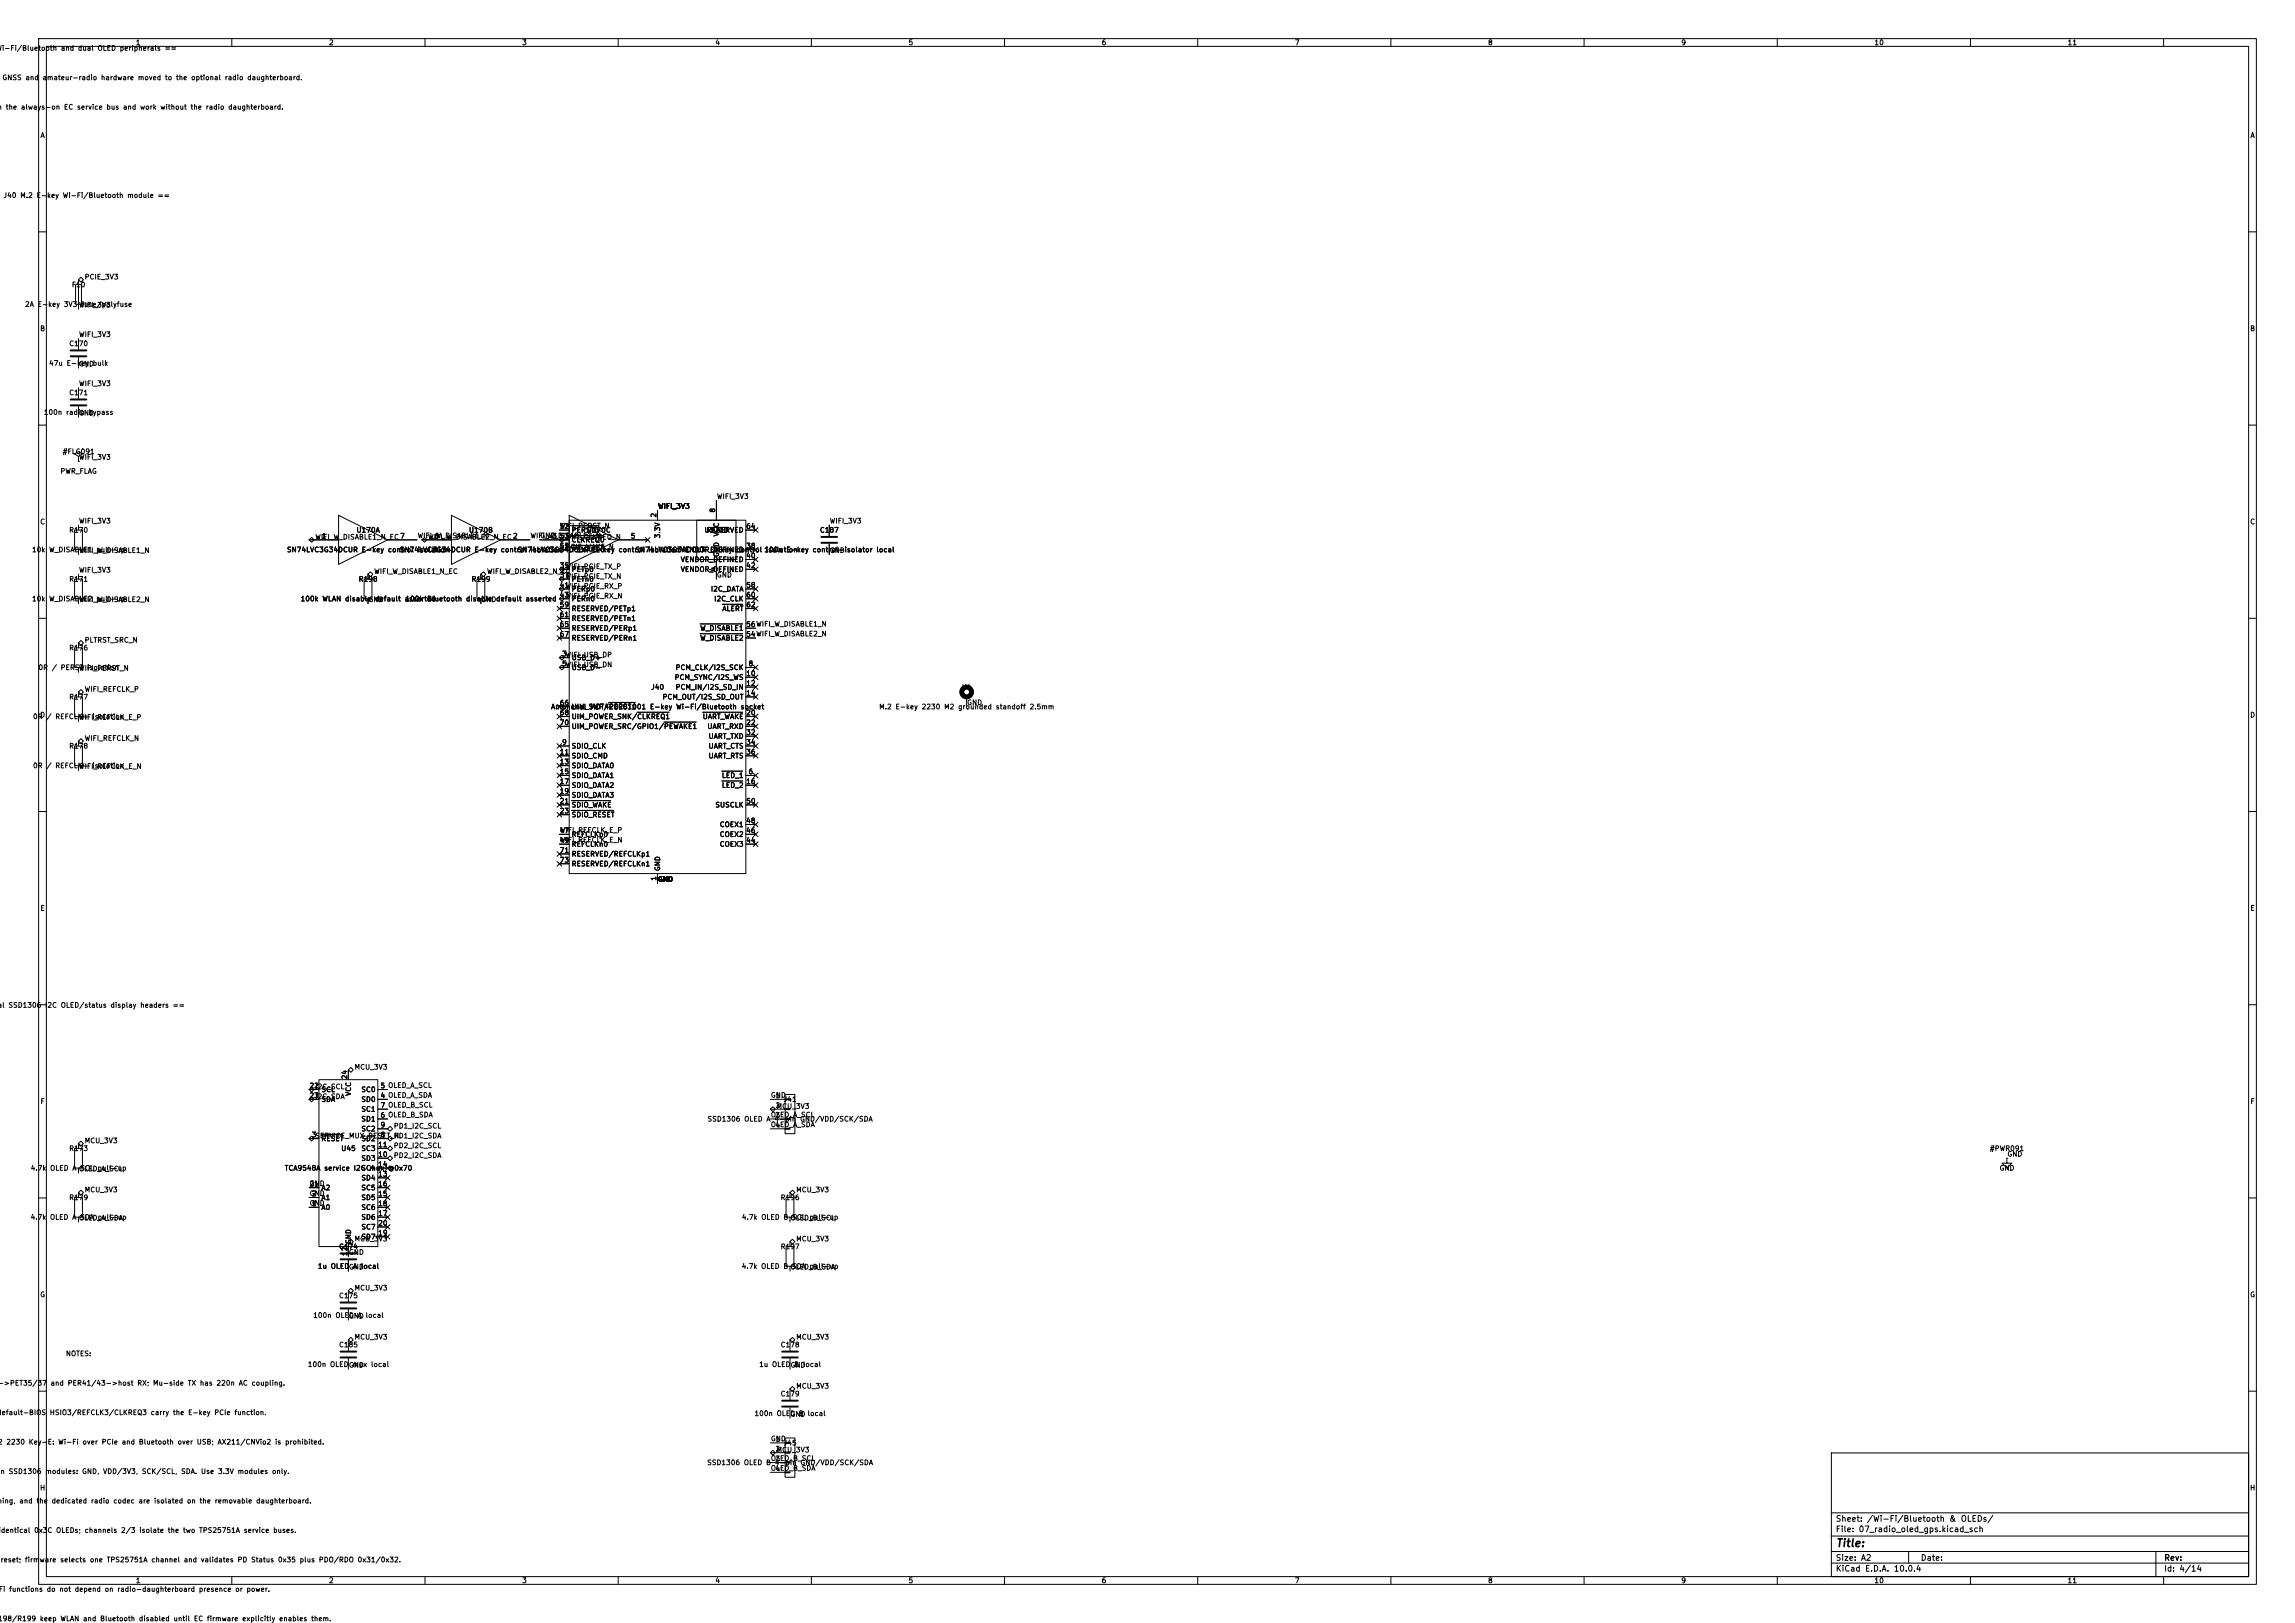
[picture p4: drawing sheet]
<svg xmlns="http://www.w3.org/2000/svg" width="594mm" height="420mm" viewBox="0 0 594 420" stroke-linecap="round" stroke-linejoin="round" font-family="sans-serif">
<defs><g id="words">
<text font-size="2" x="475" y="400.8">Title:</text>
<g font-size="1.5">
<text x="475" y="394.1">Sheet: /Wi-Fi/Bluetooth &amp; OLEDs/</text>
<text x="475" y="396.8">File: 07_radio_oled_gps.kicad_sch</text>
<text x="475" y="407">KiCad E.D.A. 10.0.4</text>
<text x="475" y="404.2">Size: A2</text>
<text x="497" y="404.2">Date:</text>
<text x="560" y="404.2">Rev:</text>
<text x="560" y="407">Id: 4/14</text>
</g>
<g font-size="1.3">
<text x="35" y="12">1</text>
<text x="85" y="12">2</text>
<text x="135" y="12">3</text>
<text x="185" y="12">4</text>
<text x="235" y="12">5</text>
<text x="285" y="12">6</text>
<text x="335" y="12">7</text>
<text x="385" y="12">8</text>
<text x="435" y="12">9</text>
<text x="485" y="12">10</text>
<text x="535" y="12">11</text>
<text x=".4" y="13.4">i-Fi/Bluetooth and dual OLED peripherals ==</text>
<text x=".5" y="21">GNSS and</text>
<text x="10.9" y="21">amateur-radio hardware moved to the optional radio daughterboard.</text>
<text x="-.8" y="28.7">n the always-on EC service bus and work without the radio daughterboard.</text>
<text x="10.3" y="36">A</text>
<text x="582.3" y="36">A</text>
<text x=".7" y="51.5">J40 M.2 E-key Wi-Fi/Bluetooth module ==</text>
<text x="18.5" y="74.6">F10</text>
<text x="21.8" y="72.6">PCIE_3V3</text>
<text x="6.3" y="79.7">2A E-key 3V3 WIFI_3V3</text>
<text x="20.9" y="79.7">fuse/polyfuse</text>
<text x="10.3" y="86">B</text>
<text x="17.8" y="89.9">C170</text>
<text x="20.3" y="87.5">WIFI_3V3</text>
<text x="582.3" y="86">B</text>
<text x="12.6" y="95">47u E-key</text>
<text x="20.3" y="95.1">GNDbulk</text>
<text x="20.3" y="100.2">WIFI_3V3</text>
<text x="11.2" y="107.7">100n radio bypass</text>
<text x="17.8" y="102.6">C171</text>
<text x="20.3" y="107.8">GND</text>
<text x="16.1" y="117.8">#FLG091</text>
<text x="20.3" y="119.3">WIFI_3V3</text>
<text x="15.5" y="122.9">PWR_FLAG</text>
<text x="170.2" y="132">WIFI_3V3</text>
<text x="185.4" y="129.4">WIFI_3V3</text>
<text x="10.3" y="136">C</text>
<text x="20.3" y="135.8">WIFI_3V3</text>
<text x="144.7" y="137.1">52</text>
<text x="144.8" y="137">WIFI_PERST_N</text>
<text x="170.2" y="134.1" transform="rotate(-90 170.2 134.1)">2</text>
<text x="185.4" y="132.8" transform="rotate(-90 185.4 132.8)">8</text>
<text x="193" y="137.1">64</text>
<text x="214.6" y="135.8">WIFI_3V3</text>
<text x="582.3" y="136">C</text>
<text x="8.2" y="143.2">10k</text>
<text x="12.6" y="143.2">W_DISABLE1 pull-up</text>
<text x="17.8" y="138.1">R170</text>
<text x="20.3" y="143.4">WIFI_W_DISABLE1_N</text>
<text x="74.1" y="143.2">SN74LVC3G34DCUR E-key control isolation</text>
<text x="81.5" y="139.9">WIFI_W_DISABLE1_N_EC7</text>
<text x="83.1" y="139.7">1</text>
<text x="92.1" y="138.1">U170A</text>
<text x="103.3" y="143.2">SN74LVC3G34DCUR E-key control isolation</text>
<text x="103.4" y="139.7">7</text>
<text x="107.9" y="139.6">WIFI_W_DISABLE1_N</text>
<text x="110.7" y="139.9">WIFI_W_DISABLE2_N_EC2</text>
<text x="112.3" y="139.7">6</text>
<text x="121.2" y="138.1">U170B</text>
<text x="132.6" y="139.7">2</text>
<text x="133.8" y="143.2">SN74LVC3G34DCUR E-key control isolationVENDOR_DEFINED</text>
<text x="137.2" y="139.6">WIFI_W_DISABLE2_N</text>
<text x="139.7" y="139.6">GND</text>
<text x="142.8" y="139.7">3</text>
<text x="144.7" y="139.7">53</text>
<text x="144.7" y="142.2">55</text>
<text x="146.2" y="142.5">PCIE_WAKE_N</text>
<text x="146.2" y="139.9">WIFI_CLKREQ_N</text>
<text x="147.8" y="138.1">PERST0</text>
<text x="147.8" y="140.7">CLKREQ0</text>
<text x="147.8" y="143.2">PEWAKE0</text>
<text x="151.7" y="138.1">U170C</text>
<text x="163.1" y="139.7">5</text>
<text x="164.3" y="143.2">SN74LVC3G34DCUR E-key control 100n E-key control-isolator local</text>
<text x="171.2" y="139.4" transform="rotate(-90 171.2 139.4)">3.3V</text>
<text x="182.2" y="138.1">U170D</text>
<text x="182.8" y="138.1">RESERVED</text>
<text x="186.4" y="139" transform="rotate(-90 186.4 139)">VCC</text>
<text x="193" y="142.2">38</text>
<text x="198.1" y="143.2">isolation</text>
<text x="212.1" y="138.1">C187</text>
<text x="214.6" y="143.4">GND</text>
<text x="20.3" y="148.5">WIFI_3V3</text>
<text x="96.7" y="148.8">WIFI_W_DISABLE1_N_EC</text>
<text x="125.9" y="148.8">WIFI_W_DISABLE2_N_EC</text>
<text x="144.7" y="147.3">35</text>
<text x="144.7" y="149.8">37</text>
<text x="146.2" y="147.5">WIFI_PCIE_TX_P</text>
<text x="147.8" y="148.3">PETp0</text>
<text x="176.1" y="145.8">VENDOR_DEFINED</text>
<text x="176.1" y="148.3">VENDOR_DEFINED</text>
<text x="185.4" y="148" transform="rotate(-90 185.4 148)">4</text>
<text x="185.4" y="149.7">GND</text>
<text x="186.4" y="144.3" transform="rotate(-90 186.4 144.3)">GND</text>
<text x="193" y="144.8">40</text>
<text x="193" y="147.3">42</text>
<text x="8.2" y="155.9">10k</text>
<text x="12.6" y="155.9">W_DISABLE2 pull-up</text>
<text x="17.8" y="150.8">R171</text>
<text x="77.7" y="155.9">100k WLAN disable default asserted</text>
<text x="92.7" y="150.8">R198</text>
<text x="104.8" y="155.9">100k Bluetooth disable default asserted</text>
<text x="104.8" y="155.9">100k Bluetooth disable</text>
<text x="121.9" y="150.8">R199</text>
<text x="144.7" y="152.4">41</text>
<text x="144.7" y="154.9">43</text>
<text x="146.2" y="155.2">WIFI_PCIE_RX_N</text>
<text x="146.2" y="152.6">WIFI_PCIE_RX_P</text>
<text x="146.2" y="150.1">WIFI_PCIE_TX_N</text>
<text x="147.8" y="150.8">PETn0</text>
<text x="147.8" y="153.4">PERp0</text>
<text x="147.8" y="155.9">PERn0</text>
<text x="183.9" y="153.4">I2C_DATA</text>
<text x="184.7" y="155.9">I2C_CLK</text>
<text x="193" y="152.4">58</text>
<text x="193" y="154.9">60</text>
<text x="20.3" y="156.1">WIFI_W_DISABLE2_N</text>
<text x="95.2" y="156.1">GND</text>
<text x="124.5" y="156.1">GNDdefault asserted</text>
<text x="144.7" y="157.5">59</text>
<text x="144.7" y="160">61</text>
<text x="147.8" y="158.5">RESERVED/PETp1</text>
<text x="147.8" y="161">RESERVED/PETn1</text>
<text x="186.8" y="158.5">ALERT</text>
<text x="193" y="157.5">62</text>
<text x="21.8" y="166.6">PLTRST_SRC_N</text>
<text x="144.7" y="162.5">65</text>
<text x="144.7" y="165.1">67</text>
<text x="147.8" y="163.5">RESERVED/PERp1</text>
<text x="147.8" y="166.1">RESERVED/PERn1</text>
<text x="181.1" y="166.1">W_DISABLE2</text>
<text x="181.1" y="163.5">W_DISABLE1</text>
<text x="193" y="165.1">54WIFI_W_DISABLE2_N</text>
<text x="193" y="162.5">56WIFI_W_DISABLE1_N</text>
<text x="193" y="165.1">54</text>
<text x="193" y="162.5">56</text>
<text x="9.8" y="173.7">0R / PERST isolation</text>
<text x="17.8" y="168.6">R176</text>
<text x="20.3" y="173.9">WIFI_PERST_N</text>
<text x="145.3" y="170.2">3WIFI_USB_DP</text>
<text x="145.3" y="172.7">5WIFI_USB_DN</text>
<text x="145.3" y="170.2">3</text>
<text x="145.3" y="172.7">5</text>
<text x="147.8" y="171.2">USB_D+</text>
<text x="147.8" y="173.7">USB_D-</text>
<text x="174.7" y="173.7">PCM_CLK/I2S_SCK</text>
<text x="193.6" y="172.7">8</text>
<text x="21.8" y="179.3">WIFI_REFCLK_P</text>
<text x="168.4" y="178.8">J40</text>
<text x="174.5" y="176.2">PCM_SYNC/I2S_WS</text>
<text x="174.7" y="178.8">PCM_IN/I2S_SD_IN</text>
<text x="193" y="175.2">10</text>
<text x="193" y="177.8">12</text>
<text x="248.8" y="178.8">H4</text>
<text x="10.3" y="186">D</text>
<text x="17.8" y="181.3">R177</text>
<text x="142.5" y="183.9">Amphenol MDT420E01001 E-key Wi-Fi/Bluetooth socket</text>
<text x="144.7" y="182.9">66</text>
<text x="144.7" y="185.4">68</text>
<text x="147.8" y="183.9">UIM_SWP/PERST1</text>
<text x="171.3" y="181.3">PCM_OUT/I2S_SD_OUT</text>
<text x="193" y="180.3">14</text>
<text x="193" y="185.4">20</text>
<text x="227.4" y="183.9">M.2 E-key 2230 M2 grounded standoff 2.5mm</text>
<text x="250.2" y="182.8">GND</text>
<text x="582.3" y="186">D</text>
<text x="8.4" y="186.4">0R / REFCLK+ isolation</text>
<text x="20.3" y="186.6">WIFI_REFCLK_E_P</text>
<text x="21.8" y="192">WIFI_REFCLK_N</text>
<text x="144.7" y="187.9">70</text>
<text x="147.8" y="186.4">UIM_POWER_SNK/CLKREQ1</text>
<text x="147.8" y="188.9">UIM_POWER_SRC/GPIO1/PEWAKE1</text>
<text x="181.7" y="186.4">UART_WAKE</text>
<text x="183" y="188.9">UART_RXD</text>
<text x="183.3" y="191.5">UART_TXD</text>
<text x="193" y="187.9">22</text>
<text x="193" y="190.5">32</text>
<text x="17.8" y="194">R178</text>
<text x="144.7" y="195.6">11</text>
<text x="145.3" y="193">9</text>
<text x="147.8" y="194">SDIO_CLK</text>
<text x="147.8" y="196.6">SDIO_CMD</text>
<text x="183.3" y="194">UART_CTS</text>
<text x="183.3" y="196.6">UART_RTS</text>
<text x="193" y="193">34</text>
<text x="193" y="195.6">36</text>
<text x="8.4" y="199.1">0R / REFCLK- isolation</text>
<text x="20.3" y="199.3">WIFI_REFCLK_E_N</text>
<text x="144.7" y="198.1">13</text>
<text x="144.7" y="200.6">15</text>
<text x="144.7" y="203.2">17</text>
<text x="147.8" y="199.1">SDIO_DATA0</text>
<text x="147.8" y="201.6">SDIO_DATA1</text>
<text x="186.7" y="201.6">LED_1</text>
<text x="193" y="203.2">16</text>
<text x="193.6" y="200.6">6</text>
<text x="144.7" y="205.7">19</text>
<text x="144.7" y="208.3">21</text>
<text x="147.8" y="204.2">SDIO_DATA2</text>
<text x="147.8" y="206.7">SDIO_DATA3</text>
<text x="147.8" y="209.3">SDIO_WAKE</text>
<text x="185" y="209.3">SUSCLK</text>
<text x="186.7" y="204.2">LED_2</text>
<text x="193" y="208.3">50</text>
<text x="144.7" y="210.8">23</text>
<text x="144.7" y="215.9">47</text>
<text x="144.8" y="215.8">WIFI_REFCLK_E_P</text>
<text x="147.8" y="211.8">SDIO_RESET</text>
<text x="186.2" y="214.3">COEX1</text>
<text x="193" y="215.9">46</text>
<text x="193" y="213.3">48</text>
<text x="144.7" y="218.4">49</text>
<text x="144.7" y="221">71</text>
<text x="144.8" y="218.3">WIFI_REFCLK_E_N</text>
<text x="147.8" y="216.9">REFCLKp0</text>
<text x="147.8" y="219.4">REFCLKn0</text>
<text x="147.8" y="222">RESERVED/REFCLKp1</text>
<text x="186.2" y="219.4">COEX3</text>
<text x="186.2" y="216.9">COEX2</text>
<text x="193" y="218.4">44</text>
<text x="144.7" y="223.5">73</text>
<text x="147.8" y="224.5">RESERVED/REFCLKn1</text>
<text x="171.2" y="225.6" transform="rotate(-90 171.2 225.6)">GND</text>
<text x="170.2" y="228" transform="rotate(-90 170.2 228)">1</text>
<text x="170.2" y="228.5">GND</text>
<text x="10.3" y="236">E</text>
<text x="582.3" y="236">E</text>
<text x="-.7" y="261.1">al SSD1306 I2C OLED/status display headers ==</text>
<text x="80" y="281.9">22</text>
<text x="90.1" y="279.4" transform="rotate(-90 90.1 279.4)">24</text>
<text x="91.6" y="277.1">MCU_3V3</text>
<text x="98.4" y="281.9">5 OLED_A_SCL</text>
<text x="98.4" y="281.9">5</text>
<text x="10.3" y="286">F</text>
<text x="80" y="284.5">23</text>
<text x="81.5" y="284.7">I2C_SDA</text>
<text x="81.5" y="282.2">I2C_SCL</text>
<text x="83.1" y="282.9">SCL</text>
<text x="83.1" y="285.5">SDA</text>
<text x="91.1" y="283.7" transform="rotate(-90 91.1 283.7)">VCC</text>
<text x="93.4" y="285.5">SD0</text>
<text x="93.4" y="282.9">SC0</text>
<text x="93.4" y="288">SC1</text>
<text x="98.4" y="284.5">4 OLED_A_SDA</text>
<text x="98.4" y="287">7 OLED_B_SCL</text>
<text x="98.4" y="284.5">4</text>
<text x="98.4" y="287">7</text>
<text x="199.4" y="284.4">GND</text>
<text x="200.6" y="284.5">1</text>
<text x="200.6" y="287">2</text>
<text x="200.9" y="287.2">MCU_3V3</text>
<text x="202.7" y="285.5">J41</text>
<text x="582.3" y="286">F</text>
<text x="93.4" y="290.5">SD1</text>
<text x="93.4" y="293.1">SC2</text>
<text x="98.4" y="289.5">6 OLED_B_SDA</text>
<text x="98.4" y="292.1">9</text>
<text x="98.4" y="289.5">6</text>
<text x="101.8" y="292.3">PD1_I2C_SCL</text>
<text x="183" y="290.5">SSD1306 OLED A 4-pin GND/VDD/SCK/SDA</text>
<text x="199.4" y="292">OLED_A_SDA</text>
<text x="199.4" y="289.4">OLED_A_SCL</text>
<text x="200.6" y="289.5">3</text>
<text x="200.6" y="292.1">4</text>
<text x="17.8" y="298.2">R173</text>
<text x="21.8" y="296.1">MCU_3V3</text>
<text x="80.6" y="294.6">3SERVICE_MUX_RESET_N</text>
<text x="80.6" y="294.6">3</text>
<text x="83.1" y="295.6">RESET</text>
<text x="88.2" y="298.2">U45</text>
<text x="93.4" y="295.6">SD2</text>
<text x="93.4" y="298.2">SC3</text>
<text x="97.7" y="299.7">10</text>
<text x="97.7" y="297.2">11</text>
<text x="98.4" y="294.6">8</text>
<text x="101.8" y="297.4">PD2_I2C_SCL</text>
<text x="101.8" y="299.9">PD2_I2C_SDA</text>
<text x="101.8" y="294.9">PD1_I2C_SDA</text>
<text x="514.9" y="298.2">#PWR091</text>
<text x="519.4" y="299.6">GND</text>
<text x="7.8" y="303.2">4.7k</text>
<text x="12.8" y="303.2">OLED A OLED_A_SCL</text>
<text x="20.6" y="303.2">SCL pull-up</text>
<text x="73.6" y="303.2">TCA9548A service I2C mux @0x70</text>
<text x="93.4" y="300.7">SD3</text>
<text x="93.4" y="305.8">SD4</text>
<text x="93.4" y="303.2">SC4</text>
<text x="97.7" y="304.8">13</text>
<text x="97.7" y="302.2">14</text>
<text x="517.4" y="303.2">GND</text>
<text x="17.8" y="310.9">R179</text>
<text x="21.8" y="308.8">MCU_3V3</text>
<text x="80" y="307.3">21</text>
<text x="80" y="309.8">GND</text>
<text x="80" y="307.2">GND</text>
<text x="80.6" y="309.9">2</text>
<text x="83.1" y="310.9">A1</text>
<text x="83.1" y="308.3">A2</text>
<text x="93.4" y="310.9">SD5</text>
<text x="93.4" y="308.3">SC5</text>
<text x="97.7" y="309.9">15</text>
<text x="97.7" y="307.3">16</text>
<text x="201.9" y="310.9">R196</text>
<text x="205.9" y="308.8">MCU_3V3</text>
<text x="7.8" y="315.9">4.7k</text>
<text x="12.8" y="315.9">OLED A OLED_A_SDA</text>
<text x="20.6" y="315.9">SDA pull-up</text>
<text x="80" y="312.3">GND</text>
<text x="80.6" y="312.4">1</text>
<text x="83.1" y="313.4">A0</text>
<text x="93.4" y="315.9">SD6</text>
<text x="93.4" y="313.4">SC6</text>
<text x="97.7" y="314.9">17</text>
<text x="97.7" y="312.4">18</text>
<text x="97.7" y="317.5">20</text>
<text x="191.9" y="315.9">4.7k OLED B OLED_B_SCL</text>
<text x="204.9" y="315.9">SCL pull-up</text>
<text x="87.6" y="323.6">C174</text>
<text x="91.1" y="322.1" transform="rotate(-90 91.1 322.1)">GND</text>
<text x="91.6" y="321.5">MCU_3V3</text>
<text x="93.4" y="321">SD7</text>
<text x="93.4" y="318.5">SC7</text>
<text x="97.7" y="320">19</text>
<text x="201.9" y="323.6">R197</text>
<text x="205.9" y="321.5">MCU_3V3</text>
<text x="82.1" y="328.6">1u OLEDGND</text>
<text x="82.1" y="328.6">1u OLED</text>
<text x="90.1" y="325.2" transform="rotate(-90 90.1 325.2)">12</text>
<text x="90.2" y="325">GND</text>
<text x="91.2" y="328.6">A local</text>
<text x="191.8" y="328.6">4.7k OLED B OLED_B_SDA</text>
<text x="204.9" y="328.6">SDA pull-up</text>
<text x="10.3" y="336">G</text>
<text x="91.6" y="334.2">MCU_3V3</text>
<text x="582.3" y="336">G</text>
<text x="80.9" y="341.3">100n OLED A</text>
<text x="87.6" y="336.3">C175</text>
<text x="90.2" y="341.5">GND local</text>
<text x="91.6" y="346.9">MCU_3V3</text>
<text x="205.9" y="346.9">MCU_3V3</text>
<text x="16.9" y="351.2">NOTES:</text>
<text x="87.6" y="349">C185</text>
<text x="201.9" y="349">C178</text>
<text x="-.7" y="358.9">-&gt;PET35/37</text>
<text x="13" y="358.9">and PER41/43-&gt;host RX; Mu-side TX has 220n AC coupling.</text>
<text x="79.5" y="354">100n OLEDGND</text>
<text x="91" y="354">mux local</text>
<text x="196.4" y="354">1u OLEDGND</text>
<text x="205.4" y="354">B local</text>
<text x="205.9" y="359.6">MCU_3V3</text>
<text x="201.9" y="361.7">C179</text>
<text x="-.9" y="366.5">default-BIOS</text>
<text x="12.7" y="366.5">HSIO3/REFCLK3/CLKREQ3 carry the E-key PCIe function.</text>
<text x="195.1" y="366.7">100n OLED B</text>
<text x="204.5" y="366.9">GND local</text>
<text x="-.7" y="374.1">2 2230 Key-E: Wi-Fi over PCIe and Bluetooth over USB; AX211/CNVio2 is prohibited.</text>
<text x="199.4" y="373.3">GND</text>
<text x="200.6" y="373.4">1</text>
<text x="200.6" y="375.9">2</text>
<text x="200.9" y="376.1">MCU_3V3</text>
<text x="202.7" y="374.4">J45</text>
<text x="-.6" y="381.7">in SSD1306 modules: GND, VDD/3V3, SCK/SCL, SDA. Use 3.3V modules only.</text>
<text x="182.9" y="379.4">SSD1306 OLED B 4-pin GND/VDD/SCK/SDA</text>
<text x="199.4" y="378.3">OLED_B_SCL</text>
<text x="199.4" y="380.9">OLED_B_SDA</text>
<text x="200.6" y="378.4">3</text>
<text x="200.6" y="381">4</text>
<text x="-.7" y="389.3">hing, and the dedicated radio codec are isolated on the removable daughterboard.</text>
<text x="10.2" y="386">H</text>
<text x="582.2" y="386">H</text>
<text x="-.5" y="397">identical 0x3C OLEDs; channels 2/3 isolate the two TPS25751A service buses.</text>
<text x="0" y="404.6">reset; firmware selects one TPS25751A channel and validates PD Status 0x35 plus PDO/RDO 0x31/0x32.</text>
<text x="-.4" y="412.2">Fi functions do not depend on radio-daughterboard presence or power.</text>
<text x="35" y="410">1</text>
<text x="85" y="410">2</text>
<text x="135" y="410">3</text>
<text x="185" y="410">4</text>
<text x="235" y="410">5</text>
<text x="285" y="410">6</text>
<text x="335" y="410">7</text>
<text x="385" y="410">8</text>
<text x="435" y="410">9</text>
<text x="485" y="410">10</text>
<text x="535" y="410">11</text>
<text x="-.6" y="419.8">198/R199 keep WLAN and Bluetooth disabled until EC firmware explicitly enables them.</text>
</g>
</g></defs>
<g fill="none" stroke="#000" stroke-width=".26">
<path d="M10 10h574v400h-574zM12 12h570v396h-570zM60 10v2M110 10v2M160 10v2M210 10v2M260 10v2M310 10v2M360 10v2M410 10v2M460 10v2M510 10v2"/>
<path d="M560 10v2M10 60h2M19.6 73.7h1.5v5h-1.5zM20.3 72.4l.7-.6 .6 .6-.6 .6zM20.3 72.4v7.6M582 60h2M20.3 87.6v2.8M20.3 92.5v2.8M10 110h2M20.3 118.1l1-.6-1-.7-1 .7 1 .6v1.3M20.3 119.4h.1M20.3 100.3v2.8"/>
<path d="M20.3 105.2v2.8M582 110h2M19.3 137.2h2v5h-2zM20.3 135.9v1.3M80 139.7l.6-.6 .7 .6-.7 .6zM80 139.7h7.6M87.6 133.4l12.7 6.3-12.7 6.4zM100.3 139.7h7.6M109.2 139.7l.7-.6 .6 .6-.6 .6zM109.2 139.7h7.6M116.8 133.4l12.7 6.3-12.7 6.4zM129.5 139.7h7.7"/>
<path d="M139.7 139.7h7.6M144.8 139.7l.6-.6 .6 .6-.6 .6zM144.8 137.2h2.5M147.3 134.6h45.7v91.5h-45.7zM147.3 133.4l12.7 6.3-12.7 6.4zM148 136.1h6.8M148 138.6h8.2M160 139.7h7.6M167 139.1l1.2 1.2M168.2 139.1l-1.2 1.2M170.2 132.1v2.5M180.3 134.6h10.2v10.2h-10.2z"/>
<path d="M185.4 129.5v5.1M193 137.2h2.6M195 136.6l1.2 1.2M196.2 136.6l-1.2 1.2M214.6 135.9v2.8M19.3 149.9h2v5h-2zM20.3 142.2v1.3M20.3 148.6v1.3M20.3 154.9v1.3M94.2 149.9h2.1v5h-2.1zM95.2 148.6l.7-.6 .6 .6-.6 .6zM95.2 148.6v1.3"/>
<path d="M95.2 154.9v1.3M123.4 149.9h2.1v5h-2.1zM124.5 148.6l.6-.6 .6 .6-.6 .6zM124.5 148.6v1.3M124.5 154.9v1.3M144.2 159.4l1.2 1.2M144.2 156.9l1.2 1.2M144.8 142.2l.6-.6 .6 .6-.6 .7zM144.8 154.9l.6-.6 .6 .6-.6 .7zM144.8 152.4l.6-.6 .6 .6-.6 .6zM144.8 149.9l.6-.7 .6 .7-.6 .6zM144.8 147.3h2.5"/>
<path d="M144.8 149.9h2.5M144.8 142.2h2.5M144.8 152.4h2.5M144.8 154.9h2.5M144.8 157.5h2.5M145.4 159.4l-1.2 1.2M145.4 156.9l-1.2 1.2M145.4 146.7l.6 .6-.6 .7-.6-.7zM148 141.1h8.3M185.4 144.8v5.1M187 156.4h5.2M193 147.3h2.6"/>
<path d="M193 142.2h2.6M193 144.8h2.6M193 152.4h2.6M193 154.9h2.6M193 157.5h2.6M195 156.9l1.2 1.2M195 154.3l1.2 1.2M195 151.8l1.2 1.2M195 146.7l1.2 1.2M195 144.2l1.2 1.2M195 141.6l1.2 1.2M196.2 146.7l-1.2 1.2"/>
<path d="M196.2 151.8l-1.2 1.2M196.2 156.9l-1.2 1.2M196.2 141.6l-1.2 1.2M196.2 154.3l-1.2 1.2M196.2 144.2l-1.2 1.2M214.6 140.7v2.8M10 160h2M19.3 167.6h2v5.1h-2zM20.3 179.1l.7-.7 .6 .7-.6 .6zM20.3 166.4v1.2M20.3 172.7v1.3M20.3 179.1v1.2"/>
<path d="M21 165.7l.6 .7-.6 .6-.7-.6zM144.2 164.5l1.2 1.2M144.2 162l1.2 1.2M144.8 172.7l.6-.6 .6 .6-.6 .7zM144.8 170.2l.6-.7 .6 .7-.6 .6zM144.8 160h2.5M144.8 170.2h2.5M144.8 172.7h2.5M144.8 165.1h2.5M144.8 162.6h2.5M145.4 164.5l-1.2 1.2M145.4 162l-1.2 1.2"/>
<path d="M181.2 164h11M181.2 161.5h11M193 172.7h2.6M193 175.3h2.6M193 177.8h2.6M193 165.1h2.6M193 162.6h2.6M195 179.7l1.2 1.2M195 177.2l1.2 1.2M195 174.7l1.2 1.2M195 172.1l1.2 1.2M196.2 172.1l-1.2 1.2"/>
<path d="M196.2 179.7l-1.2 1.2M196.2 177.2l-1.2 1.2M196.2 174.7l-1.2 1.2M582 160h2M19.3 180.3h2v5.1h-2zM19.3 193h2v5.1h-2zM20.3 191.8l.7-.7 .6 .7-.6 .6zM20.3 185.4v1.3M20.3 191.8v1.2M20.3 198.1v1.3M144.2 182.3l1.2 1.2M144.2 187.4l1.2 1.2"/>
<path d="M144.2 184.8l1.2 1.2M144.2 197.5l1.2 1.2M144.2 195l1.2 1.2M144.2 192.4l1.2 1.2M144.8 193h2.5M144.8 195.6h2.5M144.8 198.1h2.5M144.8 185.4h2.5M144.8 188h2.5M144.8 182.9h2.5M145.4 182.3l-1.2 1.2M145.4 187.4l-1.2 1.2"/>
<path d="M145.4 184.8l-1.2 1.2M145.4 197.5l-1.2 1.2M145.4 195l-1.2 1.2M145.4 192.4l-1.2 1.2M157.6 181.8h6.8M164.9 184.3h8.3M171.8 186.9h8.4M181.9 184.3h10.3M186.8 199.6h5.4M193 193h2.6M193 195.6h2.6M193 180.3h2.6"/>
<path d="M193 185.4h2.6M193 188h2.6M193 190.5h2.6M195 187.4l1.2 1.2M195 189.9l1.2 1.2M195 192.4l1.2 1.2M195 195l1.2 1.2M195 184.8l1.2 1.2M196.2 187.4l-1.2 1.2M196.2 189.9l-1.2 1.2M196.2 192.4l-1.2 1.2M196.2 195l-1.2 1.2"/>
<path d="M196.2 184.8l-1.2 1.2M250.2 180.3v2.6M10 210h2M144.2 200.1l1.2 1.2M144.2 202.6l1.2 1.2M144.2 205.1l1.2 1.2M144.2 207.7l1.2 1.2M144.2 210.2l1.2 1.2M144.8 200.7h2.5M144.8 203.2h2.5M144.8 205.7h2.5M144.8 208.3h2.5"/>
<path d="M144.8 210.8h2.5M144.8 218.4h2.5M144.8 215.9h2.5M145.4 200.1l-1.2 1.2M145.4 202.6l-1.2 1.2M145.4 205.1l-1.2 1.2M145.4 207.7l-1.2 1.2M145.4 210.2l-1.2 1.2M148 207.2h10M148 209.7h10.8M186.8 202.1h5.4M193 200.7h2.6"/>
<path d="M193 203.2h2.6M193 208.3h2.6M193 218.4h2.6M193 215.9h2.6M193 213.4h2.6M195 217.8l1.2 1.2M195 202.6l1.2 1.2M195 212.8l1.2 1.2M195 207.7l1.2 1.2M195 200.1l1.2 1.2M195 215.3l1.2 1.2M196.2 217.8l-1.2 1.2"/>
<path d="M196.2 202.6l-1.2 1.2M196.2 212.8l-1.2 1.2M196.2 207.7l-1.2 1.2M196.2 200.1l-1.2 1.2M196.2 215.3l-1.2 1.2M582 210h2M144.2 220.4l1.2 1.2M144.2 222.9l1.2 1.2M144.8 221h2.5M144.8 223.5h2.5M145.4 220.4l-1.2 1.2M145.4 222.9l-1.2 1.2"/>
<path d="M170.2 226.1v2.5M10 260h2M82.5 279.4h15.3v43.2h-15.3zM90.2 276.9l.6-.7 .6 .7-.6 .6zM90.2 276.9v2.5M582 260h2M19.3 297.2h2v5.1h-2zM20.3 295.9l.7-.6 .6 .6-.6 .6zM20.3 295.9v1.3M80 284.5l.6-.7 .7 .7-.7 .6zM80 281.9l.6-.6 .7 .6-.7 .7zM80 294.6l.6-.6 .7 .6-.7 .7z"/>
<path d="M80 284.5h2.5M80 294.6h2.5M80 281.9h2.5M83.2 293.5h5.5M97.8 284.5h2.5M97.8 287h2.5M97.8 289.6h2.5M97.8 292.1h2.5M97.8 294.6h2.5M97.8 281.9h2.5M97.8 299.7h2.5M97.8 297.2h2.5"/>
<path d="M100.3 299.7l.7-.6 .6 .6-.6 .7zM100.3 292.1l.7-.6 .6 .6-.6 .6zM100.3 294.6l.7-.6 .6 .6-.6 .7zM101 296.5l.6 .7-.6 .6-.7-.6zM199.4 287l.6-.6 .7 .6-.7 .7zM199.4 284.5h3.8M199.4 287h3.8M199.4 289.6h3.8M199.4 292.1h3.8M203.2 283.2h2.5v10.2h-2.5zM203.2 284.4h1.3v.2h-1.3zM203.2 286.9h1.3v.2h-1.3z"/>
<path d="M203.2 289.4h1.3v.3h-1.3zM203.2 292h1.3v.2h-1.3zM519.4 299.7v1.3h1.3l-1.3 1.3-1.2-1.3h1.2M519.4 299.7h.1M10 310h2M19.3 309.9h2v5.1h-2zM20.3 302.3v1.2M20.3 308.6v1.3M20.3 315v1.2M21 308l.6 .6-.6 .6-.7-.6zM80 312.4h2.5M80 309.9h2.5"/>
<path d="M80 307.3h2.5M97.8 312.4h2.5M97.8 309.9h2.5M97.8 304.8h2.5M97.8 302.3h2.5M97.8 307.3h2.5M97.8 315h2.5M97.8 317.5h2.5M99.7 306.7l1.2 1.2M99.7 309.3l1.2 1.2M99.7 311.8l1.2 1.2M99.7 301.7l1.2 1.2"/>
<path d="M99.7 304.2l1.2 1.2M99.7 314.4l1.2 1.2M99.7 319.4l1.2 1.2M99.7 316.9l1.2 1.2M100.9 306.7l-1.2 1.2M100.9 309.3l-1.2 1.2M100.9 311.8l-1.2 1.2M100.9 301.7l-1.2 1.2M100.9 304.2l-1.2 1.2M100.9 314.4l-1.2 1.2M100.9 319.4l-1.2 1.2M100.9 316.9l-1.2 1.2"/>
<path d="M203.5 309.9h2v5.1h-2zM204.5 308.6v1.3M204.5 315v1.2M205.1 308l.6 .6-.6 .6-.6-.6zM582 310h2M90.2 334l.6-.6 .6 .6-.6 .6zM90.2 321.3v3.8M90.2 326.1v2.8M90.2 334v2.8M90.2 338.8v2.8M90.8 320.7l.6 .6-.6 .6-.6-.6zM97.8 320h2.5"/>
<path d="M203.5 322.6h2v5.1h-2zM204.5 321.3v1.3M204.5 327.7v1.2M205.1 320.7l.6 .6-.6 .6-.6-.6zM90.2 346.7l.6-.6 .6 .6-.6 .6zM90.2 346.7v2.8M90.2 351.5v2.8M204.5 359.4l.6-.6 .6 .6-.6 .6zM204.5 346.7l.6-.6 .6 .6-.6 .6zM204.5 346.7v2.8M204.5 351.5v2.8M204.5 359.4v2.8"/>
<path d="M10 360h2M199.4 375.9l.6-.6 .7 .6-.7 .7zM199.4 373.4h3.8M199.4 375.9h3.8M199.4 378.5h3.8M203.2 372.1h2.5v10.2h-2.5zM203.2 373.3h1.3v.2h-1.3zM203.2 375.8h1.3v.2h-1.3zM203.2 378.3h1.3v.3h-1.3zM204.5 364.2v2.8M474 376h108v32h-108zM582 360h2"/>
<path d="M199.4 381h3.8M203.2 380.9h1.3v.2h-1.3zM474 397.5h108M474 391.5h108M60 408v2M110 408v2M160 408v2M210 408v2M260 408v2M310 408v2M360 408v2M410 408v2"/>
<path d="M460 408v2M474 404.5h108M474 401.5h108M494 401.5v3M510 408v2M558 401.5v6.5M560 408v2"/>
</g>
<circle cx="250.2" cy="179.1" r="1.27" fill="none" stroke="#000" stroke-width="1.3"/>
<g fill="none" stroke="#000" stroke-width=".51">
<path d="M18.3 90.7h4.1M18.3 92.2h4.1M18.3 103.4h4.1M18.3 104.9h4.1M212.6 138.9h4.1M212.6 140.5h4.1M88.1 324.4h4.1M88.1 325.9h4.1M88.1 337.1h4.1M88.1 338.6h4.1M88.1 349.8h4.1M88.1 351.3h4.1"/>
<path d="M202.4 349.8h4.1M202.4 351.3h4.1M202.4 362.5h4.1M202.4 364h4.1"/>
</g>
<use href="#words"/>
</svg>
